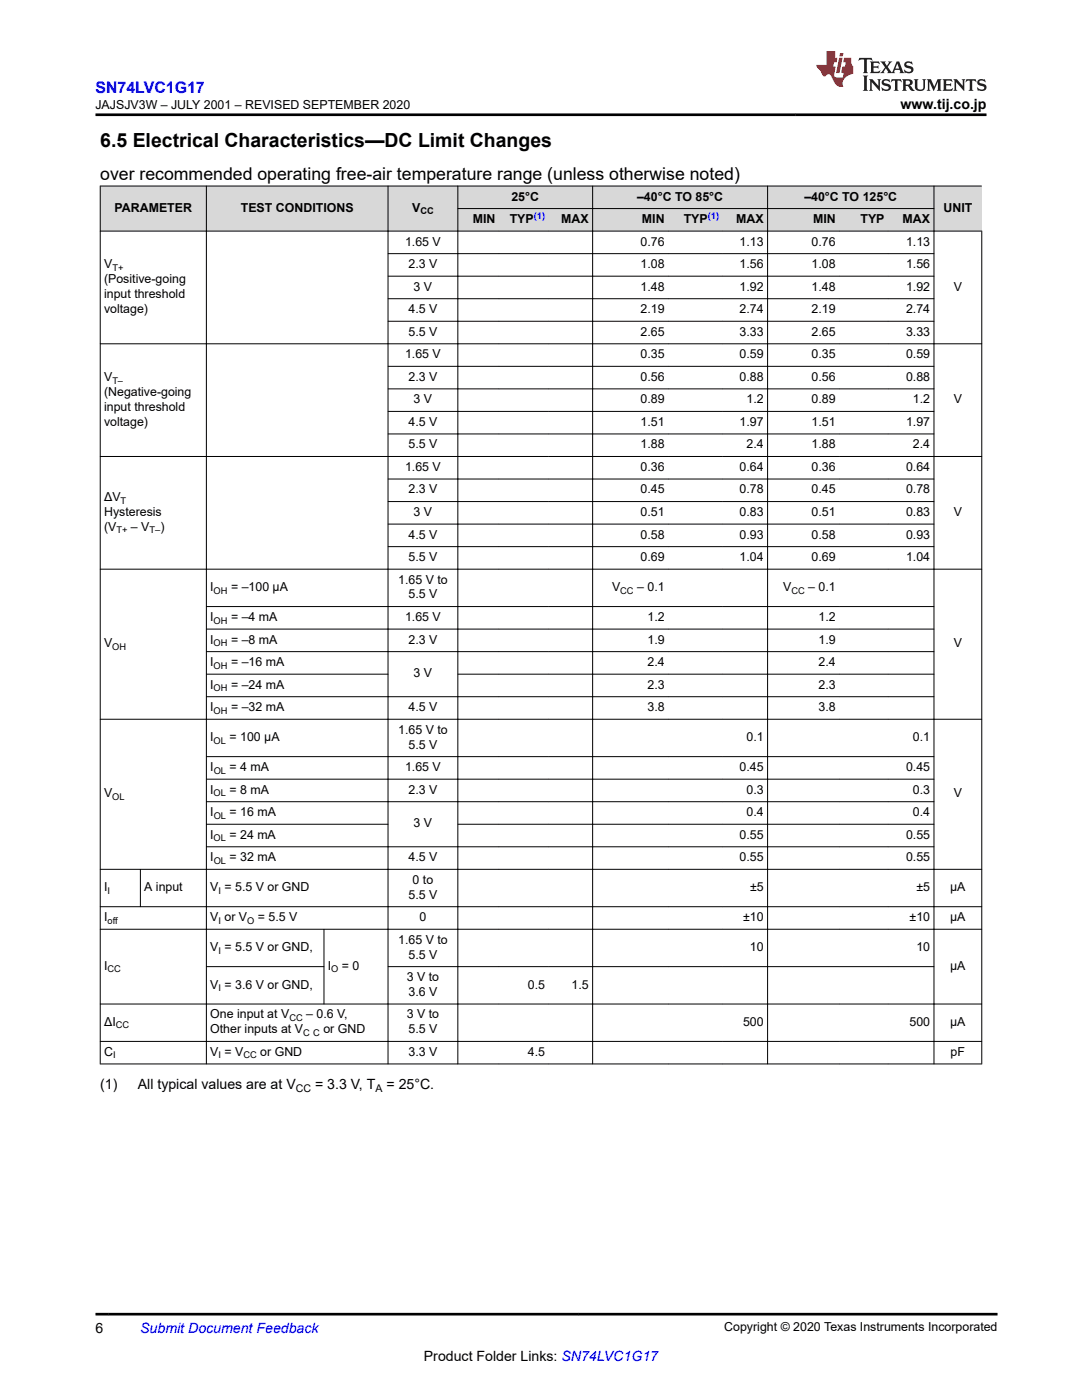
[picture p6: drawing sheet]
<svg xmlns="http://www.w3.org/2000/svg" width="216mm" height="279mm" viewBox="0 0 216 279" stroke-linecap="round" stroke-linejoin="round" font-family="sans-serif">
<defs><g id="words">
<text font-size="3.9" x="20" y="29.4">6.5 Electrical Characteristics—DC Limit Changes</text>
<text font-size="3.5" x="20" y="35.9">over recommended operating free-air temperature range (unless otherwise noted)</text>
<text font-size="3.2" fill="#00f" x="19.1" y="18.6">SN74LVC1G17</text>
<g font-size="2.8">
<text x="179.7" y="21.7">www.tij.co.jp</text>
<text x="20" y="217.4">(1)</text>
<text x="27.5" y="217.4">All typical values are at V</text>
<text x="62.9" y="217.4">= 3.3 V, T</text>
<text x="77.1" y="217.4">= 25°C.</text>
<text x="19" y="266">6</text>
<text x="84.6" y="271.7">Product Folder Links: SN74LVC1G17</text>
</g>
<text font-size="2.8" fill="#00f" x="28" y="266">Submit Document Feedback</text>
<g font-size="2.5">
<text x="19" y="21.8">JAJSJV3W – JULY 2001 – REVISED SEPTEMBER 2020</text>
<text x="102" y="40">25°C</text>
<text x="127.1" y="40">–40°C TO 85°C</text>
<text x="160.5" y="40">–40°C TO 125°C</text>
<text x="22.9" y="42.3">PARAMETER</text>
<text x="48.1" y="42.3">TEST CONDITIONS</text>
<text x="82.2" y="42.3">V</text>
<text x="94.3" y="44.5">MIN</text>
<text x="101.7" y="44.5">TYP</text>
<text x="112" y="44.5">MAX</text>
<text x="128.1" y="44.5">MIN</text>
<text x="136.4" y="44.5">TYP</text>
<text x="146.9" y="44.5">MAX</text>
<text x="162.2" y="44.5">MIN</text>
<text x="171.7" y="44.5">TYP</text>
<text x="180.1" y="44.5">MAX</text>
<text x="188.3" y="42.3">UNIT</text>
<text x="20.8" y="53.6">V</text>
<text x="80.8" y="49">1.65 V</text>
<text x="81.5" y="53.5">2.3 V</text>
<text x="127.8" y="49">0.76</text>
<text x="127.8" y="53.5">1.08</text>
<text x="147.6" y="49">1.13</text>
<text x="147.6" y="53.5">1.56</text>
<text x="162" y="49">0.76</text>
<text x="162" y="53.5">1.08</text>
<text x="180.8" y="49">1.13</text>
<text x="180.8" y="53.5">1.56</text>
<text x="20.8" y="56.5">(Positive-going</text>
<text x="20.8" y="59.5">input threshold</text>
<text x="82.5" y="58">3 V</text>
<text x="127.8" y="58">1.48</text>
<text x="147.6" y="58">1.92</text>
<text x="162" y="58">1.48</text>
<text x="180.8" y="58">1.92</text>
<text x="190.3" y="58">V</text>
<text x="20.8" y="62.5">voltage)</text>
<text x="81.5" y="62.5">4.5 V</text>
<text x="127.8" y="62.5">2.19</text>
<text x="147.6" y="62.5">2.74</text>
<text x="162" y="62.5">2.19</text>
<text x="180.8" y="62.5">2.74</text>
<text x="80.8" y="71.5">1.65 V</text>
<text x="81.5" y="67">5.5 V</text>
<text x="127.8" y="71.5">0.35</text>
<text x="127.8" y="67">2.65</text>
<text x="147.6" y="71.5">0.59</text>
<text x="147.6" y="67">3.33</text>
<text x="162" y="67">2.65</text>
<text x="162" y="71.5">0.35</text>
<text x="180.8" y="71.5">0.59</text>
<text x="180.8" y="67">3.33</text>
<text x="20.8" y="76.1">V</text>
<text x="81.5" y="76">2.3 V</text>
<text x="127.8" y="76">0.56</text>
<text x="147.6" y="76">0.88</text>
<text x="162" y="76">0.56</text>
<text x="180.8" y="76">0.88</text>
<text x="20.8" y="79">(Negative-going</text>
<text x="20.8" y="82">input threshold</text>
<text x="82.5" y="80.5">3 V</text>
<text x="127.8" y="80.5">0.89</text>
<text x="149" y="80.5">1.2</text>
<text x="162" y="80.5">0.89</text>
<text x="182.2" y="80.5">1.2</text>
<text x="190.3" y="80.5">V</text>
<text x="20.8" y="84.9">voltage)</text>
<text x="81.5" y="85">4.5 V</text>
<text x="81.5" y="89.5">5.5 V</text>
<text x="127.8" y="85">1.51</text>
<text x="127.8" y="89.5">1.88</text>
<text x="147.6" y="85">1.97</text>
<text x="149" y="89.5">2.4</text>
<text x="162" y="85">1.51</text>
<text x="162" y="89.5">1.88</text>
<text x="180.8" y="85">1.97</text>
<text x="182.2" y="89.5">2.4</text>
<text x="80.8" y="94">1.65 V</text>
<text x="127.8" y="94">0.36</text>
<text x="147.6" y="94">0.64</text>
<text x="162" y="94">0.36</text>
<text x="180.8" y="94">0.64</text>
<text x="20.8" y="100">ΔV</text>
<text x="81.5" y="98.5">2.3 V</text>
<text x="127.8" y="98.5">0.45</text>
<text x="147.6" y="98.5">0.78</text>
<text x="162" y="98.5">0.45</text>
<text x="180.8" y="98.5">0.78</text>
<text x="20.8" y="103">Hysteresis</text>
<text x="20.8" y="105.9">(V</text>
<text x="26.1" y="105.9">– V</text>
<text x="32" y="105.9">)</text>
<text x="81.5" y="107.5">4.5 V</text>
<text x="82.5" y="103">3 V</text>
<text x="127.8" y="103">0.51</text>
<text x="127.8" y="107.5">0.58</text>
<text x="147.6" y="103">0.83</text>
<text x="147.6" y="107.5">0.93</text>
<text x="162" y="103">0.51</text>
<text x="162" y="107.5">0.58</text>
<text x="180.8" y="103">0.83</text>
<text x="180.8" y="107.5">0.93</text>
<text x="190.3" y="103">V</text>
<text x="81.5" y="112">5.5 V</text>
<text x="127.8" y="112">0.69</text>
<text x="147.6" y="112">1.04</text>
<text x="162" y="112">0.69</text>
<text x="180.8" y="112">1.04</text>
<text x="41.9" y="118">I</text>
<text x="46.1" y="118">= –100 μA</text>
<text x="79.4" y="116.5">1.65 V to</text>
<text x="81.5" y="119.4">5.5 V</text>
<text x="122.1" y="118">V</text>
<text x="127.1" y="118">– 0.1</text>
<text x="156.3" y="118">V</text>
<text x="161.3" y="118">– 0.1</text>
<text x="41.9" y="123.9">I</text>
<text x="46.1" y="123.9">= –4 mA</text>
<text x="80.8" y="123.9">1.65 V</text>
<text x="129.2" y="123.9">1.2</text>
<text x="163.3" y="123.9">1.2</text>
<text x="20.8" y="129.2">V</text>
<text x="41.9" y="128.4">I</text>
<text x="46.1" y="128.4">= –8 mA</text>
<text x="81.5" y="128.4">2.3 V</text>
<text x="129.2" y="128.4">1.9</text>
<text x="163.3" y="128.4">1.9</text>
<text x="190.3" y="129.2">V</text>
<text x="41.9" y="132.9">I</text>
<text x="41.9" y="137.4">I</text>
<text x="46.1" y="132.9">= –16 mA</text>
<text x="46.1" y="137.4">= –24 mA</text>
<text x="82.5" y="135.2">3 V</text>
<text x="129.2" y="132.9">2.4</text>
<text x="129.2" y="137.4">2.3</text>
<text x="163.3" y="132.9">2.4</text>
<text x="163.3" y="137.4">2.3</text>
<text x="41.9" y="141.9">I</text>
<text x="46.1" y="141.9">= –32 mA</text>
<text x="81.5" y="141.9">4.5 V</text>
<text x="129.2" y="141.9">3.8</text>
<text x="163.3" y="141.9">3.8</text>
<text x="41.9" y="147.9">I</text>
<text x="45.8" y="147.9">= 100 μA</text>
<text x="79.4" y="146.4">1.65 V to</text>
<text x="81.5" y="149.4">5.5 V</text>
<text x="149" y="147.9">0.1</text>
<text x="182.2" y="147.9">0.1</text>
<text x="41.9" y="153.9">I</text>
<text x="45.8" y="153.9">= 4 mA</text>
<text x="80.8" y="153.9">1.65 V</text>
<text x="147.6" y="153.9">0.45</text>
<text x="180.8" y="153.9">0.45</text>
<text x="20.8" y="159.2">V</text>
<text x="41.9" y="158.4">I</text>
<text x="45.8" y="158.4">= 8 mA</text>
<text x="81.5" y="158.4">2.3 V</text>
<text x="149" y="158.4">0.3</text>
<text x="182.2" y="158.4">0.3</text>
<text x="190.3" y="159.2">V</text>
<text x="41.9" y="167.4">I</text>
<text x="41.9" y="162.9">I</text>
<text x="45.8" y="167.4">= 24 mA</text>
<text x="45.8" y="162.9">= 16 mA</text>
<text x="82.5" y="165.1">3 V</text>
<text x="147.6" y="167.4">0.55</text>
<text x="149" y="162.9">0.4</text>
<text x="180.8" y="167.4">0.55</text>
<text x="182.2" y="162.9">0.4</text>
<text x="41.9" y="171.9">I</text>
<text x="45.8" y="171.9">= 32 mA</text>
<text x="81.5" y="171.9">4.5 V</text>
<text x="147.6" y="171.9">0.55</text>
<text x="180.8" y="171.9">0.55</text>
<text x="20.8" y="177.9">I</text>
<text x="28.8" y="177.9">A input</text>
<text x="41.9" y="177.9">V = 5.5 V or GND</text>
<text x="81.5" y="179.3">5.5 V</text>
<text x="82.3" y="176.4">0 to</text>
<text x="149.7" y="177.9">±5</text>
<text x="182.9" y="177.9">±5</text>
<text x="189.6" y="177.9">μA</text>
<text x="20.8" y="183.8">I</text>
<text x="41.9" y="183.8">V or V</text>
<text x="51.5" y="183.8">= 5.5 V</text>
<text x="83.7" y="183.8">0</text>
<text x="148.3" y="183.8">±10</text>
<text x="181.5" y="183.8">±10</text>
<text x="189.6" y="183.8">μA</text>
<text x="41.9" y="189.8">V = 5.5 V or GND,</text>
<text x="79.4" y="188.3">1.65 V to</text>
<text x="81.5" y="191.3">5.5 V</text>
<text x="149.6" y="189.8">10</text>
<text x="182.8" y="189.8">10</text>
<text x="20.8" y="193.6">I</text>
<text x="41.9" y="197.3">V = 3.6 V or GND,</text>
<text x="65.4" y="193.6">I</text>
<text x="68.2" y="193.6">= 0</text>
<text x="81.2" y="195.8">3 V to</text>
<text x="105.3" y="197.3">0.5</text>
<text x="114.1" y="197.3">1.5</text>
<text x="189.6" y="193.6">μA</text>
<text x="41.9" y="203.3">One input at V</text>
<text x="61.1" y="203.3">– 0.6 V,</text>
<text x="81.2" y="203.3">3 V to</text>
<text x="81.5" y="198.8">3.6 V</text>
<text x="20.8" y="204.7">ΔI</text>
<text x="41.9" y="206.2">Other inputs at V</text>
<text x="64.5" y="206.2">or GND</text>
<text x="81.5" y="206.2">5.5 V</text>
<text x="148.3" y="204.7">500</text>
<text x="181.5" y="204.7">500</text>
<text x="189.6" y="204.7">μA</text>
<text x="20.8" y="210.7">C</text>
<text x="41.9" y="210.7">V = V</text>
<text x="51.9" y="210.7">or GND</text>
<text x="81.5" y="210.7">3.3 V</text>
<text x="105.3" y="210.7">4.5</text>
<text x="189.7" y="210.7">pF</text>
<text x="144.5" y="265.7">Copyright © 2020 Texas Instruments Incorporated</text>
</g>
<g font-size="2.1">
<text x="59" y="218">CC</text>
<text x="74.9" y="218">A</text>
</g>
<g font-size="1.9">
<text x="83.9" y="42.8">CC</text>
<text x="22.4" y="54.1">T+</text>
<text x="22.4" y="76.5">T–</text>
<text x="24.1" y="100.5">T</text>
<text x="23.2" y="106.4">T+</text>
<text x="29.8" y="106.4">T–</text>
<text x="42.6" y="118.5">OH</text>
<text x="123.8" y="118.5">CC</text>
<text x="157.9" y="118.5">CC</text>
<text x="42.6" y="124.4">OH</text>
<text x="22.4" y="129.7">OH</text>
<text x="42.6" y="128.9">OH</text>
<text x="42.6" y="133.4">OH</text>
<text x="42.6" y="137.9">OH</text>
<text x="42.6" y="142.4">OH</text>
<text x="42.6" y="148.4">OL</text>
<text x="42.6" y="154.4">OL</text>
<text x="22.4" y="159.7">OL</text>
<text x="42.6" y="158.9">OL</text>
<text x="42.6" y="167.9">OL</text>
<text x="42.6" y="163.4">OL</text>
<text x="42.6" y="172.4">OL</text>
<text x="21.5" y="178.4">I</text>
<text x="43.6" y="178.4">I</text>
<text x="21.5" y="184.3">off</text>
<text x="43.6" y="184.3">I</text>
<text x="49.3" y="184.3">O</text>
<text x="43.6" y="190.3">I</text>
<text x="21.5" y="194">CC</text>
<text x="43.6" y="197.8">I</text>
<text x="66.1" y="194">O</text>
<text x="57.7" y="203.8">CC</text>
<text x="23.1" y="205.2">CC</text>
<text x="60.5" y="206.7">C C</text>
<text x="22.6" y="211.2">I</text>
<text x="43.6" y="211.2">I</text>
<text x="48.6" y="211.2">CC</text>
</g>
<g font-size="1.9" fill="#00f">
<text x="106.5" y="43.7">(1)</text>
<text x="141.2" y="43.7">(1)</text>
</g>
</g></defs>
<g fill="#d8d8d8">
<path d="M20 37.1h175.9v4.5h-175.9z" fill-rule="evenodd"/>
<path d="M20 41.6h175.9v4.5h-175.9z" fill-rule="evenodd"/>
<path d="M20.1 37.2h21v8.9h-21z" fill-rule="evenodd"/>
<path d="M41.2 37.2h36.2v8.9h-36.2z" fill-rule="evenodd"/>
<path d="M77.5 37.2h13.8v8.9h-13.8z" fill-rule="evenodd"/>
<path d="M91.4 37.2h26.8v4.4h-26.8z" fill-rule="evenodd"/>
<path d="M118.3 37.2h34.8v4.4h-34.8z" fill-rule="evenodd"/>
<path d="M153.2 37.2h33.1v4.4h-33.1z" fill-rule="evenodd"/>
<path d="M186.4 37.2h9.5v8.9h-9.5z" fill-rule="evenodd"/>
<path d="M91.4 41.7h8.2v4.4h-8.2z" fill-rule="evenodd"/>
<path d="M99.6 41.7h9.9v4.4h-9.9z" fill-rule="evenodd"/>
<path d="M109.5 41.7h8.7v4.4h-8.7z" fill-rule="evenodd"/>
<path d="M118.3 41.7h15v4.4h-15z" fill-rule="evenodd"/>
<path d="M133.3 41.7h10.9v4.4h-10.9z" fill-rule="evenodd"/>
<path d="M144.2 41.7h8.9v4.4h-8.9z" fill-rule="evenodd"/>
<path d="M153.2 41.7h14.3v4.4h-14.3z" fill-rule="evenodd"/>
<path d="M167.5 41.7h9.7v4.4h-9.7z" fill-rule="evenodd"/>
<path d="M177.2 41.7h9.1v4.4h-9.1z" fill-rule="evenodd"/>
</g>
<g fill="none" stroke="#000" stroke-width=".2">
<path d="M19.9 37.1h176M20 37.1v175.3M41.2 37.1v175.3M77.4 37.1v175.3M91.4 37.1v175.3M118.3 37.1v175.3M153.2 37.1v175.3M186.4 37.1v175.3M19.9 46.1h176.1M77.4 50.6h109M77.4 55.1h109M77.4 59.6h109"/>
<path d="M91.3 41.6h95.1M195.9 46.1v166.3M19.9 68.6h176.1M77.4 64.1h109M77.4 73.1h109M77.4 77.6h109M19.9 91.1h176.1M77.4 82.1h109M77.4 86.6h109M77.4 95.6h109M19.9 113.6h176.1M77.4 100.1h109"/>
<path d="M77.4 104.6h109M77.4 109.1h109M41.1 121.1h145.3M41.1 125.6h145.3M41.1 130h145.3M41.1 134.5h36.4M41.1 139h145.3M91.3 134.5h95.1M19.9 143.5h176.1M41.1 151h145.3M41.1 155.5h145.3M41.1 160h145.3"/>
<path d="M19.9 173.5h176.1M28 173.4v7.6M41.1 164.5h36.4M41.1 169h145.3M91.3 164.5h95.1M19.9 181h176.1M19.9 185.5h176.1M41.1 192.9h23.6M64.6 185.4v15M77.4 192.9h109M19.9 200.4h176.1M19.9 207.8h176.1"/>
<path d="M19.9 212.3h176.1"/>
</g>
<path d="M171.5 11.6l-.2 .5 .5-.2h.6v.1v2.2l-.2 .4h1l-.2-.4v-2.2v-.1h.5l.6 .2-.2-.5zM173.6 12.3l.2 .4v1.5l-.2 .4h1.9l.1-.6a1.08 1.08 0 0 1-1.3 .2v-.7h.6l.4 .2v-.7l-.4 .2h-.6v-.5l.2-.2a1 1 0 0 1 1 .3l-.1-.5zM175.7 12.3l.9 1.1-1 1.2h.9l-.2-.2 .5-.8 .4 .8-.2 .2h1.6l-.2-.2 .2-.5h.9l.1 .5-.1 .2h.9l-.2-.3-.8-2h-.5l-.9 2.2-.9-1.1 .9-1.1h-.8l.2 .2-.4 .6-.4-.6 .2-.2zM179 12.7l.4 1h-.7zM180.7 12.4a.65 .65 0 0 0-.2 .7 .65 .65 0 0 0 .6 .5l.6 .1 .1 .3a.79 .79 0 0 1-.7 .4 .79 .79 0 0 1-.7-.5l.1 .7 .2-.1a.93 .93 0 0 0 1.1 .1 .93 .93 0 0 0 .4-1 1.46 1.46 0 0 0-1.2-.6l-.1-.3a1.09 1.09 0 0 1 1.2 .2l-.2-.6-.1 .1-.5-.2zM172.2 15.1l.2 .4v2.2l-.2 .4h1l-.2-.4v-2.2l.2-.4zM173.4 15.8l.2 .4v1.5l-.2 .4h.8l-.3-.4 .1-1.3 1.6 1.8v-2l.2-.4h-.7l.1 .2 .1 1.1-1.2-1.3zM176.2 15.9a.65 .65 0 0 0-.2 .8 .65 .65 0 0 0 .6 .4l.6 .2 .1 .2a.79 .79 0 0 1-.7 .4 .79 .79 0 0 1-.7-.5l.1 .7 .2-.1a.93 .93 0 0 0 1.1 .1 .93 .93 0 0 0 .4-.9 1.46 1.46 0 0 0-1.2-.6l-.1-.4a1.09 1.09 0 0 1 1.2 .2l-.1-.6-.2 .1-.5-.1zM177.9 15.8l-.1 .6a.63 .63 0 0 1 .8-.3v1.6l-.3 .4h1l-.2-.4v-1.6a.66 .66 0 0 1 .8 .3l-.1-.6zM180 15.8l.2 .4v1.5l-.2 .4h1l-.2-.2-.1-.7h.5l.1 .2a.79 .79 0 0 0 1.2 .6l-1-.9a.61 .61 0 0 0 .6-.6 .61 .61 0 0 0-.5-.7zM180.8 16.1h.1a.47 .47 0 0 1 .5 .1 .47 .47 0 0 1 .1 .5l-.1 .1-.7 .1zM182.3 15.8l.2 .2a2.27 2.27 0 0 0 .4 2 1.04 1.04 0 0 0 1.7-.7v-1.3l.2-.2h-.8l.2 .4v1.1a.6 .6 0 0 1-.6 .6 .6 .6 0 0 1-.6-.6v-1.1l.3-.4zM184.9 15.8l.2 .4v1.5l-.2 .4h.8l-.3-.4v-1.4l.9 1.9 .9-1.9v1.4l-.3 .4h1l-.2-.4v-1.5l.2-.4h-.8l-.7 1.5-.6-1.5zM188.1 15.8l.2 .4v1.5l-.2 .4h1.9l.1-.6a1.09 1.09 0 0 1-1.3 .2v-.7h.6l.4 .2v-.6l-.4 .2h-.6v-.6l.2-.1a1.01 1.01 0 0 1 1 .3l-.1-.6zM190.2 15.8l.3 .4v1.5l-.3 .4h.8l-.2-.4v-1.3l1.6 1.8v-2l.2-.4h-.7l.2 .2v1.1l-1.2-1.3zM192.8 15.8l-.1 .6a.63 .63 0 0 1 .8-.3v1.6l-.3 .4h1l-.2-.4v-1.6a.66 .66 0 0 1 .8 .3l-.1-.6zM195.2 15.9a.65 .65 0 0 0-.2 .8 .65 .65 0 0 0 .6 .4l.6 .2 .2 .2a.79 .79 0 0 1-.7 .4 .79 .79 0 0 1-.7-.5l.1 .7 .2-.1a.93 .93 0 0 0 1 .1 .93 .93 0 0 0 .5-.9 1.46 1.46 0 0 0-1.3-.6v-.4a1.09 1.09 0 0 1 1.2 .2l-.2-.6-.2 .1-.5-.1z" fill="#231f20"/>
<path d="M164.9 10.2v2.8h-2l.1 .3 .8 1a.95 .95 0 0 0 1 .9 .59 .59 0 0 1 .5-.4 .59 .59 0 0 1 .5 .4l.4 .7a1.59 1.59 0 0 0 2.1 1.4 1.61 1.61 0 0 1 1-2.3l1-.3-.1-1.5a1.59 1.59 0 0 1-.3-1.7h-1.5l-.2 .9h.6l-.2 .9h-.5l-.2 1v.2l.4 .1-.1 .9h-.7a.73 .73 0 0 1-1-.7l.3-1.5h-.5l.1-.9h.5l.2-.9h-.5v-1.3zM167.4 11.5l-.6 3.1h.7l.6-3.1zM167.6 10.6l-.1 .6h.7l.1-.6z" fill="#ed1c24"/>
<path d="M19 22.9h177.8M19 262.3h180" fill="none" stroke="#000" stroke-width=".53"/>
<use href="#words"/>
</svg>
